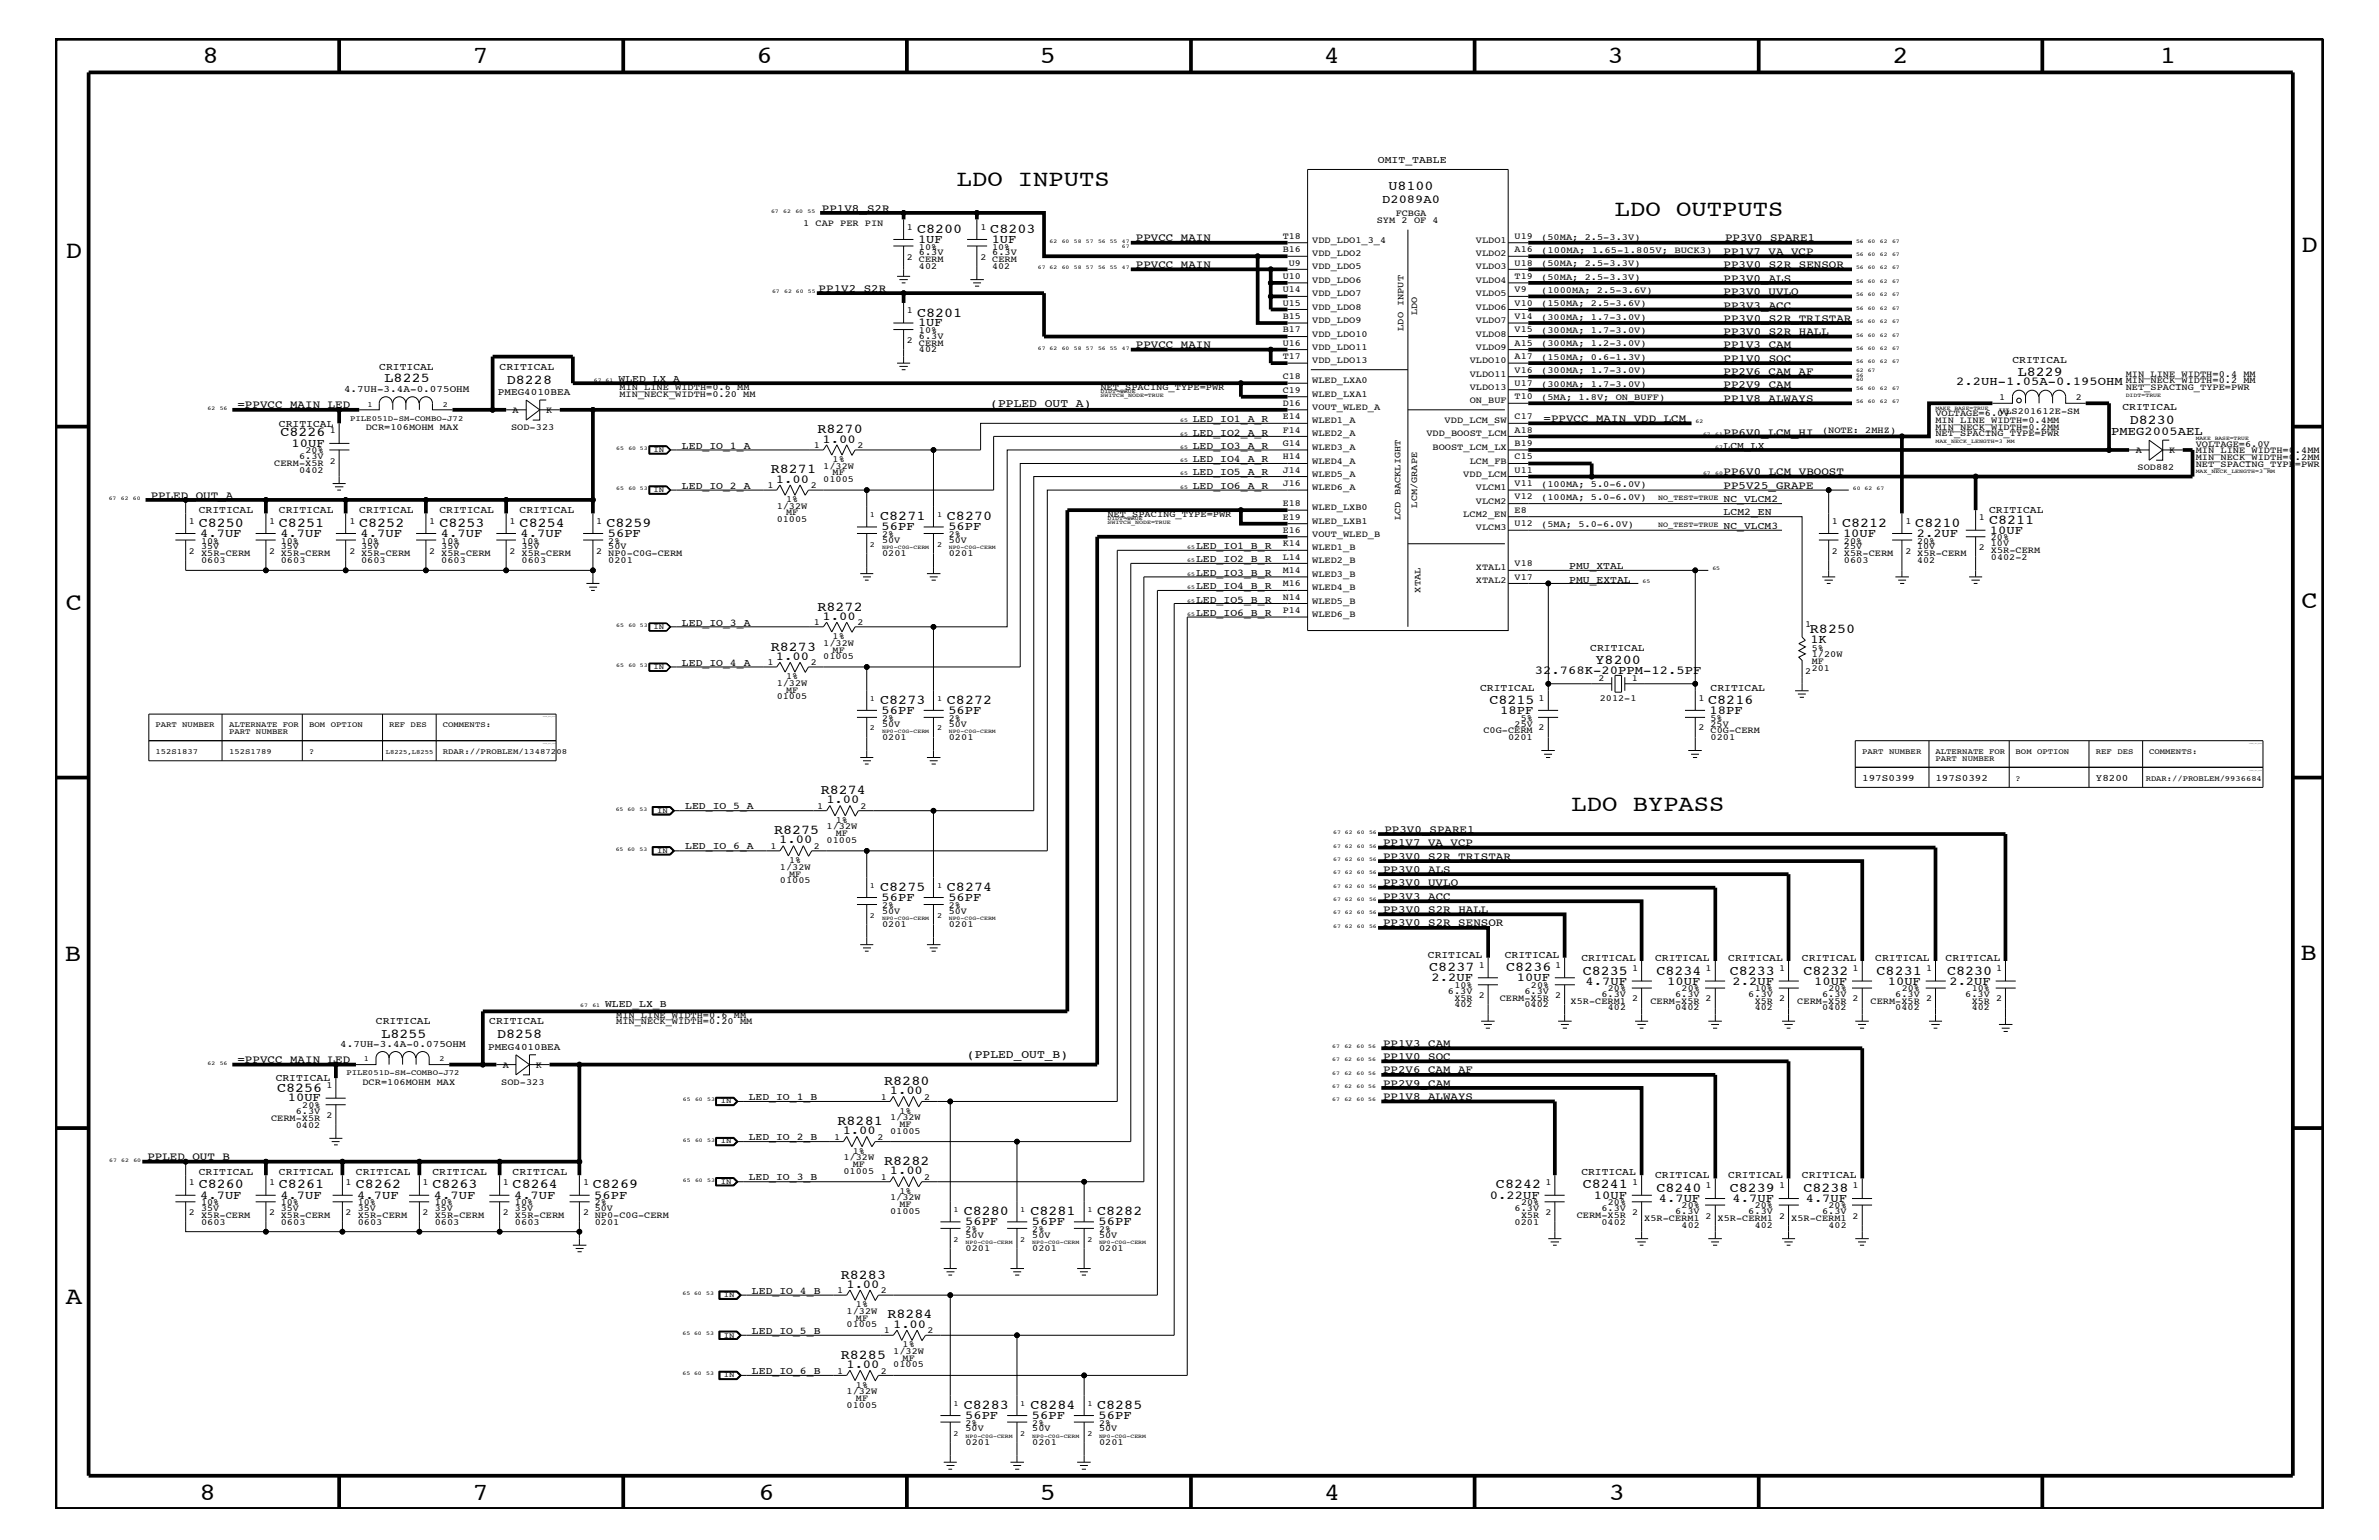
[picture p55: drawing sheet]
<svg xmlns="http://www.w3.org/2000/svg" width="432mm" height="279mm" viewBox="0 0 432 279" stroke-linecap="round" stroke-linejoin="round" font-family="sans-serif">
<defs><g id="words">
<g font-size="4.5">
<text x="36.7" y="11.5">8</text>
<text x="85.8" y="11.5">7</text>
<text x="137.3" y="11.5">6</text>
<text x="188.7" y="11.5">5</text>
<text x="240.3" y="11.5">4</text>
<text x="291.8" y="11.5">3</text>
<text x="343.5" y="11.5">2</text>
<text x="392" y="11.5">1</text>
<text x="11.9" y="46.8">D</text>
<text x="417.8" y="45.7">D</text>
<text x="11.9" y="110.6">C</text>
<text x="417.7" y="110.4">C</text>
<text x="11.8" y="174.3">B</text>
<text x="417.6" y="174.2">B</text>
<text x="11.9" y="236.7">A</text>
<text x="36.2" y="272.1">8</text>
<text x="85.8" y="272.1">7</text>
<text x="137.7" y="272.1">6</text>
<text x="188.7" y="272.1">5</text>
<text x="240.4" y="272.1">4</text>
<text x="292" y="272.1">3</text>
</g>
<g font-size="4.1">
<text x="173.7" y="33.7">LDO INPUTS</text>
<text x="293.1" y="39.2">LDO OUTPUTS</text>
<text x="285.2" y="147.1">LDO BYPASS</text>
</g>
<g font-size="2.5">
<text x="252" y="34.4">U8100</text>
<text x="166.5" y="42.3">C8200</text>
<text x="179.7" y="42.3">C8203</text>
<text x="166.5" y="57.4">C8201</text>
<text x="69.8" y="69.4">L8225</text>
<text x="92" y="69.6">D8228</text>
<text x="366.2" y="68.2">L8229</text>
<text x="386.5" y="76.9">D8230</text>
<text x="50.9" y="79.2">C8226</text>
<text x="148.4" y="78.6">R8270</text>
<text x="139.9" y="85.9">R8271</text>
<text x="36.1" y="95.6">C8250</text>
<text x="50.6" y="95.6">C8251</text>
<text x="65.2" y="95.6">C8252</text>
<text x="79.8" y="95.6">C8253</text>
<text x="94.3" y="95.6">C8254</text>
<text x="110.1" y="95.6">C8259</text>
<text x="159.8" y="94.3">C8271</text>
<text x="171.9" y="94.3">C8270</text>
<text x="334.3" y="95.6">C8212</text>
<text x="347.6" y="95.6">C8210</text>
<text x="361" y="95">C8211</text>
<text x="148.4" y="110.8">R8272</text>
<text x="139.9" y="118.1">R8273</text>
<text x="328.5" y="114.8">R8250</text>
<text x="289.6" y="120.4">Y8200</text>
<text x="159.8" y="127.7">C8273</text>
<text x="171.9" y="127.7">C8272</text>
<text x="270.3" y="127.7">C8215</text>
<text x="310" y="127.7">C8216</text>
<text x="149" y="144">R8274</text>
<text x="140.5" y="151.3">R8275</text>
<text x="159.8" y="161.7">C8275</text>
<text x="171.9" y="161.7">C8274</text>
<text x="259.4" y="176.2">C8237</text>
<text x="273.4" y="176.2">C8236</text>
<text x="287.3" y="176.8">C8235</text>
<text x="300.6" y="176.8">C8234</text>
<text x="313.9" y="176.8">C8233</text>
<text x="327.3" y="176.8">C8232</text>
<text x="340.6" y="176.8">C8231</text>
<text x="353.4" y="176.8">C8230</text>
<text x="69.2" y="188.2">L8255</text>
<text x="90.2" y="188.4">D8258</text>
<text x="160.5" y="196.8">R8280</text>
<text x="50.3" y="198.1">C8256</text>
<text x="152" y="204.1">R8281</text>
<text x="36.1" y="215.6">C8260</text>
<text x="50.6" y="215.6">C8261</text>
<text x="64.6" y="215.6">C8262</text>
<text x="78.5" y="215.6">C8263</text>
<text x="93" y="215.6">C8264</text>
<text x="107.6" y="215.6">C8269</text>
<text x="160.5" y="211.4">R8282</text>
<text x="271.5" y="215.6">C8242</text>
<text x="287.3" y="215.6">C8241</text>
<text x="174.9" y="220.4">C8280</text>
<text x="187" y="220.4">C8281</text>
<text x="199.1" y="220.4">C8282</text>
<text x="300.6" y="216.2">C8240</text>
<text x="313.9" y="216.2">C8239</text>
<text x="327.3" y="216.2">C8238</text>
<text x="152.6" y="232">R8283</text>
<text x="161.1" y="239.2">R8284</text>
<text x="152.6" y="246.5">R8285</text>
<text x="174.9" y="255.6">C8283</text>
<text x="187" y="255.6">C8284</text>
<text x="199.1" y="255.6">C8285</text>
</g>
<g font-size="2.2">
<text x="250.9" y="36.8">D2089A0</text>
<text x="166.6" y="44.1">1UF</text>
<text x="180" y="44.1">1UF</text>
<text x="166.6" y="59.2">1UF</text>
<text x="355" y="69.9">2.2UH-1.05A-0.195OHM</text>
<text x="52.9" y="81.1">10UF</text>
<text x="149.3" y="80.3">1.00</text>
<text x="383.2" y="78.9">PMEG2005AEL</text>
<text x="140.8" y="87.6">1.00</text>
<text x="36.3" y="97.4">4.7UF</text>
<text x="50.9" y="97.4">4.7UF</text>
<text x="65.4" y="97.4">4.7UF</text>
<text x="80" y="97.4">4.7UF</text>
<text x="94.5" y="97.4">4.7UF</text>
<text x="110.3" y="97.4">56PF</text>
<text x="160" y="96.2">56PF</text>
<text x="172.1" y="96.2">56PF</text>
<text x="334.5" y="97.4">10UF</text>
<text x="347.9" y="97.4">2.2UF</text>
<text x="361.2" y="96.8">10UF</text>
<text x="149.3" y="112.5">1.00</text>
<text x="140.8" y="119.7">1.00</text>
<text x="328.6" y="116.7">1K</text>
<text x="278.6" y="122.3">32.768K-20PPM-12.5PF</text>
<text x="160" y="129.6">56PF</text>
<text x="172.1" y="129.6">56PF</text>
<text x="272.3" y="129.6">18PF</text>
<text x="310.3" y="129.6">18PF</text>
<text x="150" y="145.7">1.00</text>
<text x="141.4" y="153">1.00</text>
<text x="160" y="163.5">56PF</text>
<text x="172.1" y="163.5">56PF</text>
<text x="259.8" y="178">2.2UF</text>
<text x="275.3" y="178">10UF</text>
<text x="287.8" y="178.7">4.7UF</text>
<text x="302.6" y="178.7">10UF</text>
<text x="314.5" y="178.7">2.2UF</text>
<text x="329.3" y="178.7">10UF</text>
<text x="342.6" y="178.7">10UF</text>
<text x="353.8" y="178.7">2.2UF</text>
<text x="52.2" y="199.8">10UF</text>
<text x="161.5" y="198.5">1.00</text>
<text x="153" y="205.8">1.00</text>
<text x="161.5" y="213">1.00</text>
<text x="36.3" y="217.5">4.7UF</text>
<text x="50.9" y="217.5">4.7UF</text>
<text x="64.9" y="217.5">4.7UF</text>
<text x="78.7" y="217.5">4.7UF</text>
<text x="93.3" y="217.5">4.7UF</text>
<text x="107.9" y="217.5">56PF</text>
<text x="270.4" y="217.5">0.22UF</text>
<text x="289.3" y="217.5">10UF</text>
<text x="301.1" y="218">4.7UF</text>
<text x="314.5" y="218">4.7UF</text>
<text x="327.7" y="218">4.7UF</text>
<text x="175.2" y="222.3">56PF</text>
<text x="187.3" y="222.3">56PF</text>
<text x="199.4" y="222.3">56PF</text>
<text x="153.6" y="233.7">1.00</text>
<text x="162.1" y="240.9">1.00</text>
<text x="153.6" y="248.2">1.00</text>
<text x="175.2" y="257.4">56PF</text>
<text x="187.3" y="257.4">56PF</text>
<text x="199.4" y="257.4">56PF</text>
</g>
<g font-size="2.1">
<text x="179.7" y="73.8">(PPLED_OUT_A)</text>
<text x="175.5" y="192">(PPLED_OUT_B)</text>
</g>
<g font-size="2">
<text x="149.2" y="38.4">PP1V8_S2R</text>
<text x="206.2" y="43.8">PPVCC_MAIN</text>
<text x="312.8" y="46.3">PP1V7_VA_VCP</text>
<text x="313.1" y="43.8">PP3V0_SPARE1</text>
<text x="148.6" y="52.9">PP1V2_S2R</text>
<text x="206.2" y="48.7">PPVCC_MAIN</text>
<text x="312.8" y="53.5">PP3V0_UVLO</text>
<text x="312.8" y="51.1">PP3V0_ALS</text>
<text x="312.8" y="48.7">PP3V0_S2R_SENSOR</text>
<text x="312.8" y="56">PP3V3_ACC</text>
<text x="312.8" y="58.4">PP3V0_S2R_TRISTAR</text>
<text x="206.2" y="63.2">PPVCC_MAIN</text>
<text x="312.8" y="63.2">PP1V3_CAM</text>
<text x="312.8" y="65.6">PP1V0_SOC</text>
<text x="312.8" y="60.8">PP3V0_S2R_HALL</text>
<text x="312.8" y="70.5">PP2V9_CAM</text>
<text x="312.8" y="68.1">PP2V6_CAM_AF</text>
<text x="43.1" y="74.1">=PPVCC_MAIN_LED</text>
<text x="280.2" y="76.6">=PPVCC_MAIN_VDD_LCM</text>
<text x="312.8" y="72.9">PP1V8_ALWAYS</text>
<text x="312.8" y="79">PP6V0_LCM_HI</text>
<text x="312.8" y="86.2">PP6V0_LCM_VBOOST</text>
<text x="312.8" y="88.7">PP5V25_GRAPE</text>
<text x="27.3" y="90.5">PPLED_OUT_A</text>
<text x="251" y="153.5">PP1V7_VA_VCP</text>
<text x="251" y="156">PP3V0_S2R_TRISTAR</text>
<text x="251.3" y="151.1">PP3V0_SPARE1</text>
<text x="251" y="158.4">PP3V0_ALS</text>
<text x="251" y="160.8">PP3V0_UVLO</text>
<text x="251" y="163.3">PP3V3_ACC</text>
<text x="251" y="165.6">PP3V0_S2R_HALL</text>
<text x="251" y="168.1">PP3V0_S2R_SENSOR</text>
<text x="251" y="189.9">PP1V3_CAM</text>
<text x="43.1" y="192.9">=PPVCC_MAIN_LED</text>
<text x="251" y="197.2">PP2V9_CAM</text>
<text x="251" y="192.3">PP1V0_SOC</text>
<text x="251" y="194.8">PP2V6_CAM_AF</text>
<text x="251" y="199.6">PP1V8_ALWAYS</text>
<text x="26.8" y="210.5">PPLED_OUT_B</text>
</g>
<g font-size="1.9">
<text x="250.1" y="29.5">OMIT_TABLE</text>
<text x="365.3" y="65.9">CRITICAL</text>
<text x="68.8" y="67.1">CRITICAL</text>
<text x="90.7" y="67.1">CRITICAL</text>
<text x="112.3" y="69.3">WLED_LX_A</text>
<text x="50.6" y="77.4">CRITICAL</text>
<text x="216.5" y="76.6">LED_IO1_A_R</text>
<text x="385.2" y="74.4">CRITICAL</text>
<text x="123.8" y="81.4">LED_IO_1_A</text>
<text x="216.5" y="81.4">LED_IO3_A_R</text>
<text x="216.5" y="83.8">LED_IO4_A_R</text>
<text x="216.5" y="79">LED_IO2_A_R</text>
<text x="312.8" y="81.4">LCM_LX</text>
<text x="123.8" y="88.7">LED_IO_2_A</text>
<text x="216.5" y="88.7">LED_IO6_A_R</text>
<text x="216.5" y="86.2">LED_IO5_A_R</text>
<text x="36.1" y="93.2">CRITICAL</text>
<text x="50.6" y="93.2">CRITICAL</text>
<text x="65.2" y="93.2">CRITICAL</text>
<text x="79.8" y="93.2">CRITICAL</text>
<text x="94.3" y="93.2">CRITICAL</text>
<text x="312.8" y="93.5">LCM2_EN</text>
<text x="312.8" y="91.1">NC_VLCM2</text>
<text x="312.8" y="96">NC_VLCM3</text>
<text x="361" y="93.2">CRITICAL</text>
<text x="217.1" y="99.6">LED_IO1_B_R</text>
<text x="217.1" y="106.9">LED_IO4_B_R</text>
<text x="217.1" y="104.4">LED_IO3_B_R</text>
<text x="217.1" y="102.1">LED_IO2_B_R</text>
<text x="284.8" y="105.7">PMU_EXTAL</text>
<text x="284.8" y="103.2">PMU_XTAL</text>
<text x="123.8" y="113.6">LED_IO_3_A</text>
<text x="217.1" y="111.7">LED_IO6_B_R</text>
<text x="217.1" y="109.3">LED_IO5_B_R</text>
<text x="288.6" y="118.1">CRITICAL</text>
<text x="123.8" y="120.8">LED_IO_4_A</text>
<text x="268.6" y="125.3">CRITICAL</text>
<text x="310.5" y="125.3">CRITICAL</text>
<text x="124.4" y="146.8">LED_IO_5_A</text>
<text x="124.4" y="154.1">LED_IO_6_A</text>
<text x="259.2" y="173.8">CRITICAL</text>
<text x="273.1" y="173.8">CRITICAL</text>
<text x="287" y="174.4">CRITICAL</text>
<text x="300.4" y="174.4">CRITICAL</text>
<text x="313.7" y="174.4">CRITICAL</text>
<text x="327.1" y="174.4">CRITICAL</text>
<text x="340.4" y="174.4">CRITICAL</text>
<text x="353.1" y="174.4">CRITICAL</text>
<text x="68.2" y="185.9">CRITICAL</text>
<text x="88.8" y="185.9">CRITICAL</text>
<text x="109.8" y="182.7">WLED_LX_B</text>
<text x="50" y="196.2">CRITICAL</text>
<text x="135.9" y="199.6">LED_IO_1_B</text>
<text x="135.9" y="206.9">LED_IO_2_B</text>
<text x="36.1" y="213.2">CRITICAL</text>
<text x="50.6" y="213.2">CRITICAL</text>
<text x="64.6" y="213.2">CRITICAL</text>
<text x="78.5" y="213.2">CRITICAL</text>
<text x="93" y="213.2">CRITICAL</text>
<text x="135.9" y="214.2">LED_IO_3_B</text>
<text x="287" y="213.2">CRITICAL</text>
<text x="300.4" y="213.8">CRITICAL</text>
<text x="313.7" y="213.8">CRITICAL</text>
<text x="327.1" y="213.8">CRITICAL</text>
<text x="136.5" y="234.7">LED_IO_4_B</text>
<text x="136.5" y="242">LED_IO_5_B</text>
<text x="136.5" y="249.3">LED_IO_6_B</text>
</g>
<g font-size="1.8">
<text x="62.4" y="71.1">4.7UH-3.4A-0.075OHM</text>
<text x="90.4" y="71.7">PMEG4010BEA</text>
<text x="338" y="141.7">197S0399</text>
<text x="351.3" y="141.7">197S0392</text>
<text x="380.4" y="141.7">Y8200</text>
<text x="61.8" y="189.9">4.7UH-3.4A-0.075OHM</text>
<text x="88.6" y="190.4">PMEG4010BEA</text>
</g>
<g font-size="1.7">
<text x="145.8" y="41">1 CAP PER PIN</text>
<text x="164.6" y="41.7">1</text>
<text x="178" y="41.7">1</text>
<text x="249.9" y="40.4">SYM 2 OF 4</text>
<text x="253.3" y="39.2">FCBGA</text>
<text x="164.6" y="47.1">2</text>
<text x="166.8" y="46.3">6.3V</text>
<text x="166.8" y="45.3">10%</text>
<text x="166.8" y="47.6">CERM</text>
<text x="178" y="47.1">2</text>
<text x="180.1" y="46.3">6.3V</text>
<text x="180.1" y="47.6">CERM</text>
<text x="180.1" y="45.3">10%</text>
<text x="232.8" y="43.4">T18</text>
<text x="232.8" y="45.7">B16</text>
<text x="238.2" y="44.1">VDD_LDO1_3_4</text>
<text x="238.2" y="46.5">VDD_LDO2</text>
<text x="267.9" y="46.5">VLDO2</text>
<text x="267.9" y="44.1">VLDO1</text>
<text x="274.9" y="43.4">U19</text>
<text x="274.9" y="45.7">A16</text>
<text x="279.7" y="43.5">(50MA; 2.5-3.3V)</text>
<text x="279.7" y="45.9">(100MA; 1.65-1.805V; BUCK3)</text>
<text x="166.8" y="48.8">402</text>
<text x="180.1" y="48.8">402</text>
<text x="232.8" y="50.7">U10</text>
<text x="232.8" y="53">U14</text>
<text x="233.9" y="48.2">U9</text>
<text x="238.2" y="48.9">VDD_LDO5</text>
<text x="238.2" y="53.8">VDD_LDO7</text>
<text x="238.2" y="51.3">VDD_LDO6</text>
<text x="267.9" y="53.8">VLDO5</text>
<text x="267.9" y="51.3">VLDO4</text>
<text x="267.9" y="48.9">VLDO3</text>
<text x="274.9" y="48.2">U18</text>
<text x="274.9" y="50.7">T19</text>
<text x="274.9" y="53">V9</text>
<text x="279.7" y="48.3">(50MA; 2.5-3.3V)</text>
<text x="279.7" y="50.7">(50MA; 2.5-3.3V)</text>
<text x="279.7" y="53.2">(1000MA; 2.5-3.6V)</text>
<text x="164.6" y="56.8">1</text>
<text x="232.8" y="55.5">U15</text>
<text x="232.8" y="57.9">B15</text>
<text x="238.2" y="58.6">VDD_LDO9</text>
<text x="238.2" y="56.2">VDD_LDO8</text>
<text x="257.2" y="57.2" transform="rotate(-90 257.2 57.2)">LDO</text>
<text x="267.9" y="58.6">VLDO7</text>
<text x="267.9" y="56.2">VLDO6</text>
<text x="274.9" y="55.5">V10</text>
<text x="274.9" y="57.9">V14</text>
<text x="279.7" y="55.6">(150MA; 2.5-3.6V)</text>
<text x="279.7" y="58">(300MA; 1.7-3.0V)</text>
<text x="164.6" y="62.3">2</text>
<text x="166.8" y="62.8">CERM</text>
<text x="166.8" y="61.5">6.3V</text>
<text x="166.8" y="60.4">10%</text>
<text x="166.8" y="64">402</text>
<text x="232.8" y="60.3">B17</text>
<text x="232.8" y="62.8">U16</text>
<text x="232.8" y="65.1">T17</text>
<text x="238.2" y="61.1">VDD_LDO10</text>
<text x="238.2" y="65.9">VDD_LDO13</text>
<text x="238.2" y="63.4">VDD_LDO11</text>
<text x="254.8" y="60" transform="rotate(-90 254.8 60)">LDO INPUT</text>
<text x="266.8" y="65.9">VLDO10</text>
<text x="267.9" y="61.1">VLDO8</text>
<text x="267.9" y="63.4">VLDO9</text>
<text x="274.9" y="65.1">A17</text>
<text x="274.9" y="60.3">V15</text>
<text x="274.9" y="62.8">A15</text>
<text x="279.7" y="62.9">(300MA; 1.2-3.0V)</text>
<text x="279.7" y="60.4">(300MA; 1.7-3.0V)</text>
<text x="279.7" y="65.3">(150MA; 0.6-1.3V)</text>
<text x="112.4" y="72">MIN_NECK_WIDTH=0.20 MM</text>
<text x="112.4" y="70.7">MIN_LINE_WIDTH=0.6 MM</text>
<text x="199.7" y="70.7">NET_SPACING_TYPE=PWR</text>
<text x="232.8" y="68.8">C18</text>
<text x="232.8" y="71.2">C19</text>
<text x="238.2" y="69.5">WLED_LXA0</text>
<text x="238.2" y="72">WLED_LXA1</text>
<text x="266.8" y="70.7">VLDO13</text>
<text x="266.8" y="68.4">VLDO11</text>
<text x="274.9" y="67.6">V16</text>
<text x="274.9" y="70">U17</text>
<text x="279.7" y="70.1">(300MA; 1.7-3.0V)</text>
<text x="279.7" y="67.7">(300MA; 1.7-3.0V)</text>
<text x="385.8" y="70.7">NET_SPACING_TYPE=PWR</text>
<text x="385.8" y="68.4">MIN_LINE_WIDTH=0.4 MM</text>
<text x="385.8" y="69.5">MIN_NECK_WIDTH=0.2 MM</text>
<text x="93" y="75">A</text>
<text x="99.1" y="75">K</text>
<text x="232.8" y="73.7">D16</text>
<text x="232.8" y="76.1">E14</text>
<text x="238.2" y="74.4">VOUT_WLED_A</text>
<text x="238.2" y="76.8">WLED1_A</text>
<text x="262.2" y="76.8">VDD_LCM_SW</text>
<text x="266.8" y="73.2">ON_BUF</text>
<text x="274.9" y="72.4">T10</text>
<text x="274.9" y="76.1">C17</text>
<text x="279.7" y="72.6">(5MA; 1.8V; ON_BUFF)</text>
<text x="351.3" y="75.6">VOLTAGE=6.0V</text>
<text x="351.3" y="76.8">MIN_LINE_WIDTH=0.4MM</text>
<text x="362.9" y="75.1">VLS201612E-SM</text>
<text x="362.9" y="72.6">1</text>
<text x="376.8" y="72.6">2</text>
<text x="54.3" y="83.3">6.3V</text>
<text x="55.5" y="82.2">20%</text>
<text x="59.9" y="78.6">1</text>
<text x="66.4" y="78">DCR=106MOHM MAX</text>
<text x="92.8" y="78">SOD-323</text>
<text x="147.7" y="81.3">1</text>
<text x="151.1" y="83.8">1%</text>
<text x="155.6" y="81.3">2</text>
<text x="232.8" y="78.5">F14</text>
<text x="232.8" y="80.9">G14</text>
<text x="232.8" y="83.3">H14</text>
<text x="238.2" y="81.6">WLED3_A</text>
<text x="238.2" y="79.2">WLED2_A</text>
<text x="258.9" y="79.2">VDD_BOOST_LCM</text>
<text x="260" y="81.6">BOOST_LCM_LX</text>
<text x="274.9" y="80.9">B19</text>
<text x="274.9" y="83.3">C15</text>
<text x="274.9" y="78.5">A18</text>
<text x="330.7" y="78.6">(NOTE: 2MHZ)</text>
<text x="351.3" y="79.2">NET_SPACING_TYPE=PWR</text>
<text x="351.3" y="78">MIN_NECK_WIDTH=0.2MM</text>
<text x="387.7" y="82.2">A</text>
<text x="393.7" y="82.2">K</text>
<text x="398.5" y="81.1">VOLTAGE=6.0V</text>
<text x="398.5" y="83.5">MIN_NECK_WIDTH=0.2MM</text>
<text x="398.5" y="82.2">MIN_LINE_WIDTH=0.4MM</text>
<text x="49.8" y="84.5">CERM-X5R</text>
<text x="54.3" y="85.8">0402</text>
<text x="59.9" y="84.1">2</text>
<text x="139.3" y="88.6">1</text>
<text x="147.2" y="88.6">2</text>
<text x="149.4" y="85">1/32W</text>
<text x="149.4" y="87.5">01005</text>
<text x="151.1" y="86.2">MF</text>
<text x="232.8" y="85.8">J14</text>
<text x="232.8" y="88.2">J16</text>
<text x="238.2" y="88.9">WLED6_A</text>
<text x="238.2" y="86.5">WLED5_A</text>
<text x="238.2" y="84.1">WLED4_A</text>
<text x="265.6" y="86.5">VDD_LCM</text>
<text x="266.8" y="84.1">LCM_FB</text>
<text x="267.9" y="88.9">VLCM1</text>
<text x="274.9" y="85.8">U11</text>
<text x="274.9" y="88.2">V11</text>
<text x="279.7" y="88.3">(100MA; 5.0-6.0V)</text>
<text x="388" y="85.3">SOD882</text>
<text x="398.5" y="84.7">NET_SPACING_TYPE=PWR</text>
<text x="34.3" y="95">1</text>
<text x="48.9" y="95">1</text>
<text x="63.4" y="95">1</text>
<text x="77.9" y="95">1</text>
<text x="92.5" y="95">1</text>
<text x="108.2" y="95">1</text>
<text x="141" y="92.3">1/32W</text>
<text x="141" y="94.8">01005</text>
<text x="142.7" y="91.1">1%</text>
<text x="142.7" y="93.5">MF</text>
<text x="201" y="93.8">NET_SPACING_TYPE=PWR</text>
<text x="232.8" y="91.8">E18</text>
<text x="232.8" y="94.3">E19</text>
<text x="238.2" y="95">WLED_LXB1</text>
<text x="238.2" y="92.6">WLED_LXB0</text>
<text x="254.2" y="94.3" transform="rotate(-90 254.2 94.3)">LCD BACKLIGHT</text>
<text x="257.2" y="92.1" transform="rotate(-90 257.2 92.1)">LCM/GRAPE</text>
<text x="265.6" y="93.8">LCM2_EN</text>
<text x="267.9" y="91.4">VLCM2</text>
<text x="274.9" y="93.1">E8</text>
<text x="274.9" y="90.6">V12</text>
<text x="274.9" y="95.4">U12</text>
<text x="279.7" y="95.6">(5MA; 5.0-6.0V)</text>
<text x="279.7" y="90.7">(100MA; 5.0-6.0V)</text>
<text x="332.5" y="95">1</text>
<text x="345.9" y="95">1</text>
<text x="359.2" y="94.3">1</text>
<text x="34.3" y="100.4">2</text>
<text x="36.5" y="99.7">35V</text>
<text x="36.5" y="98.7">10%</text>
<text x="36.5" y="101">X5R-CERM</text>
<text x="48.9" y="100.4">2</text>
<text x="51" y="101">X5R-CERM</text>
<text x="51" y="99.7">35V</text>
<text x="51" y="98.7">10%</text>
<text x="63.4" y="100.4">2</text>
<text x="65.5" y="101">X5R-CERM</text>
<text x="65.5" y="99.7">35V</text>
<text x="65.5" y="98.7">10%</text>
<text x="77.9" y="100.4">2</text>
<text x="80.1" y="101">X5R-CERM</text>
<text x="80.1" y="99.7">35V</text>
<text x="80.1" y="98.7">10%</text>
<text x="92.5" y="100.4">2</text>
<text x="94.7" y="99.7">35V</text>
<text x="94.7" y="98.7">10%</text>
<text x="94.7" y="101">X5R-CERM</text>
<text x="108.2" y="100.4">2</text>
<text x="110.4" y="101">NP0-C0G-CERM</text>
<text x="110.4" y="98.7">2%</text>
<text x="110.4" y="99.7">50V</text>
<text x="160.1" y="98.5">50V</text>
<text x="160.1" y="97.4">2%</text>
<text x="160.1" y="101">0201</text>
<text x="172.2" y="98.5">50V</text>
<text x="172.2" y="97.4">2%</text>
<text x="172.2" y="101">0201</text>
<text x="232.8" y="96.7">E16</text>
<text x="232.8" y="99.1">K14</text>
<text x="232.8" y="101.5">L14</text>
<text x="238.2" y="97.4">VOUT_WLED_B</text>
<text x="238.2" y="99.9">WLED1_B</text>
<text x="267.9" y="96.2">VLCM3</text>
<text x="332.5" y="100.4">2</text>
<text x="334.7" y="98.7">20%</text>
<text x="334.7" y="99.7">25V</text>
<text x="334.7" y="101">X5R-CERM</text>
<text x="345.9" y="100.4">2</text>
<text x="348" y="101">X5R-CERM</text>
<text x="348" y="99.7">10V</text>
<text x="348" y="98.7">20%</text>
<text x="359.2" y="99.9">2</text>
<text x="361.4" y="99.1">10V</text>
<text x="361.4" y="98">20%</text>
<text x="361.4" y="100.4">X5R-CERM</text>
<text x="361.4" y="101.5">0402-2</text>
<text x="36.5" y="102.1">0603</text>
<text x="51" y="102.1">0603</text>
<text x="65.5" y="102.1">0603</text>
<text x="80.1" y="102.1">0603</text>
<text x="94.7" y="102.1">0603</text>
<text x="110.4" y="102.1">0201</text>
<text x="232.8" y="104">M14</text>
<text x="232.8" y="106.4">M16</text>
<text x="238.2" y="102.2">WLED2_B</text>
<text x="238.2" y="107.1">WLED4_B</text>
<text x="238.2" y="104.7">WLED3_B</text>
<text x="257.8" y="107.5" transform="rotate(-90 257.8 107.5)">XTAL</text>
<text x="267.9" y="105.9">XTAL2</text>
<text x="267.9" y="103.5">XTAL1</text>
<text x="274.9" y="102.7">V18</text>
<text x="274.9" y="105.2">V17</text>
<text x="334.7" y="102.1">0603</text>
<text x="348" y="102.1">402</text>
<text x="147.7" y="113.4">1</text>
<text x="155.6" y="113.4">2</text>
<text x="232.8" y="108.8">N14</text>
<text x="232.8" y="111.2">P14</text>
<text x="238.2" y="112">WLED6_B</text>
<text x="238.2" y="109.5">WLED5_B</text>
<text x="327.7" y="113.7">1</text>
<text x="149.4" y="119.6">01005</text>
<text x="149.4" y="117.2">1/32W</text>
<text x="151.1" y="118.4">MF</text>
<text x="151.1" y="115.9">1%</text>
<text x="328.8" y="119.2">1/20W</text>
<text x="328.8" y="118.1">5%</text>
<text x="139.3" y="120.7">1</text>
<text x="141" y="124.4">1/32W</text>
<text x="142.7" y="125.7">MF</text>
<text x="142.7" y="123.2">1%</text>
<text x="147.2" y="120.7">2</text>
<text x="290.2" y="123.5">2</text>
<text x="296.2" y="123.5">1</text>
<text x="327.7" y="122.3">2</text>
<text x="328.8" y="121.7">201</text>
<text x="328.8" y="120.4">MF</text>
<text x="141" y="126.9">01005</text>
<text x="160.1" y="131.9">50V</text>
<text x="160.1" y="130.8">2%</text>
<text x="172.2" y="131.9">50V</text>
<text x="172.2" y="130.8">2%</text>
<text x="274.9" y="131.9">25V</text>
<text x="276" y="130.8">5%</text>
<text x="279.2" y="127.1">1</text>
<text x="290.4" y="127.1">2012-1</text>
<text x="308.3" y="127.1">1</text>
<text x="310.5" y="130.8">5%</text>
<text x="310.5" y="131.9">25V</text>
<text x="160.1" y="134.2">0201</text>
<text x="172.2" y="134.2">0201</text>
<text x="269.2" y="133">C0G-CERM</text>
<text x="273.7" y="134.2">0201</text>
<text x="279.2" y="132.5">2</text>
<text x="308.3" y="132.5">2</text>
<text x="310.5" y="133">C0G-CERM</text>
<text x="310.5" y="134.2">0201</text>
<text x="148.3" y="146.8">1</text>
<text x="151.7" y="149.3">1%</text>
<text x="156.2" y="146.8">2</text>
<text x="139.9" y="154">1</text>
<text x="147.7" y="154">2</text>
<text x="150" y="150.5">1/32W</text>
<text x="150" y="152.9">01005</text>
<text x="151.7" y="151.8">MF</text>
<text x="141.6" y="157.8">1/32W</text>
<text x="141.6" y="160.2">01005</text>
<text x="143.3" y="156.6">1%</text>
<text x="143.3" y="159">MF</text>
<text x="160.1" y="165.8">50V</text>
<text x="160.1" y="164.7">2%</text>
<text x="172.2" y="165.8">50V</text>
<text x="172.2" y="164.7">2%</text>
<text x="160.1" y="168.2">0201</text>
<text x="172.2" y="168.2">0201</text>
<text x="264" y="179.3">10%</text>
<text x="268.4" y="175.6">1</text>
<text x="277.9" y="179.3">20%</text>
<text x="282.3" y="175.6">1</text>
<text x="291.8" y="179.9">20%</text>
<text x="296.2" y="176.2">1</text>
<text x="305.2" y="179.9">20%</text>
<text x="309.5" y="176.2">1</text>
<text x="318.5" y="179.9">10%</text>
<text x="322.9" y="176.2">1</text>
<text x="331.9" y="179.9">20%</text>
<text x="336.2" y="176.2">1</text>
<text x="345.2" y="179.9">20%</text>
<text x="349.6" y="176.2">1</text>
<text x="357.9" y="179.9">10%</text>
<text x="362.3" y="176.2">1</text>
<text x="111.8" y="185.9">MIN_NECK_WIDTH=0.20 MM</text>
<text x="111.8" y="184.7">MIN_LINE_WIDTH=0.6 MM</text>
<text x="262.8" y="180.4">6.3V</text>
<text x="264" y="181.6">X5R</text>
<text x="264" y="182.7">402</text>
<text x="268.4" y="181">2</text>
<text x="272.2" y="181.6">CERM-X5R</text>
<text x="276.7" y="180.4">6.3V</text>
<text x="276.7" y="182.7">0402</text>
<text x="282.3" y="181">2</text>
<text x="285.1" y="182.1">X5R-CERM1</text>
<text x="290.7" y="181">6.3V</text>
<text x="291.8" y="183.3">402</text>
<text x="296.2" y="181.6">2</text>
<text x="299.6" y="182.1">CERM-X5R</text>
<text x="304" y="183.3">0402</text>
<text x="304" y="181">6.3V</text>
<text x="309.5" y="181.6">2</text>
<text x="317.3" y="181">6.3V</text>
<text x="318.5" y="182.1">X5R</text>
<text x="318.5" y="183.3">402</text>
<text x="322.9" y="181.6">2</text>
<text x="326.2" y="182.1">CERM-X5R</text>
<text x="330.7" y="181">6.3V</text>
<text x="330.7" y="183.3">0402</text>
<text x="336.2" y="181.6">2</text>
<text x="339.5" y="182.1">CERM-X5R</text>
<text x="344" y="181">6.3V</text>
<text x="344" y="183.3">0402</text>
<text x="349.6" y="181.6">2</text>
<text x="356.7" y="181">6.3V</text>
<text x="357.9" y="183.3">402</text>
<text x="357.9" y="182.1">X5R</text>
<text x="362.3" y="181.6">2</text>
<text x="59.3" y="197.4">1</text>
<text x="65.8" y="196.8">DCR=106MOHM MAX</text>
<text x="91" y="196.8">SOD-323</text>
<text x="91.3" y="193.7">A</text>
<text x="97.3" y="193.7">K</text>
<text x="49.2" y="203.4">CERM-X5R</text>
<text x="53.7" y="202.1">6.3V</text>
<text x="54.9" y="201">20%</text>
<text x="59.3" y="202.9">2</text>
<text x="159.9" y="199.5">1</text>
<text x="161.5" y="203.2">1/32W</text>
<text x="163.2" y="202">1%</text>
<text x="167.7" y="199.5">2</text>
<text x="53.7" y="204.6">0402</text>
<text x="151.4" y="206.8">1</text>
<text x="154.8" y="209.3">1%</text>
<text x="159.3" y="206.8">2</text>
<text x="161.5" y="205.7">01005</text>
<text x="163.2" y="204.4">MF</text>
<text x="34.3" y="215">1</text>
<text x="48.9" y="215">1</text>
<text x="62.7" y="215">1</text>
<text x="76.7" y="215">1</text>
<text x="91.3" y="215">1</text>
<text x="105.8" y="215">1</text>
<text x="153.1" y="210.5">1/32W</text>
<text x="153.1" y="213">01005</text>
<text x="154.8" y="211.7">MF</text>
<text x="159.9" y="214.1">1</text>
<text x="167.7" y="214.1">2</text>
<text x="280.5" y="215">1</text>
<text x="296.2" y="215">1</text>
<text x="309.5" y="215.6">1</text>
<text x="322.9" y="215.6">1</text>
<text x="336.2" y="215.6">1</text>
<text x="34.3" y="220.4">2</text>
<text x="36.5" y="219.7">35V</text>
<text x="36.5" y="218.6">10%</text>
<text x="36.5" y="220.9">X5R-CERM</text>
<text x="48.9" y="220.4">2</text>
<text x="51" y="220.9">X5R-CERM</text>
<text x="51" y="219.7">35V</text>
<text x="51" y="218.6">10%</text>
<text x="62.7" y="220.4">2</text>
<text x="64.9" y="219.7">35V</text>
<text x="64.9" y="218.6">10%</text>
<text x="64.9" y="220.9">X5R-CERM</text>
<text x="76.7" y="220.4">2</text>
<text x="78.9" y="219.7">35V</text>
<text x="78.9" y="218.6">10%</text>
<text x="78.9" y="220.9">X5R-CERM</text>
<text x="91.3" y="220.4">2</text>
<text x="93.5" y="219.7">35V</text>
<text x="93.5" y="218.6">10%</text>
<text x="93.5" y="220.9">X5R-CERM</text>
<text x="105.8" y="220.4">2</text>
<text x="107.9" y="219.7">50V</text>
<text x="107.9" y="218.6">2%</text>
<text x="108" y="220.9">NP0-C0G-CERM</text>
<text x="161.5" y="217.8">1/32W</text>
<text x="161.5" y="220.2">01005</text>
<text x="163.2" y="216.6">1%</text>
<text x="163.2" y="219">MF</text>
<text x="274.9" y="219.7">6.3V</text>
<text x="276.1" y="218.6">20%</text>
<text x="276.1" y="220.9">X5R</text>
<text x="280.5" y="220.4">2</text>
<text x="286.2" y="220.9">CERM-X5R</text>
<text x="290.7" y="219.7">6.3V</text>
<text x="291.8" y="218.6">20%</text>
<text x="296.2" y="220.4">2</text>
<text x="298.5" y="221.5">X5R-CERM1</text>
<text x="304" y="220.3">6.3V</text>
<text x="305.2" y="219.2">20%</text>
<text x="309.5" y="221.1">2</text>
<text x="311.7" y="221.5">X5R-CERM1</text>
<text x="317.3" y="220.3">6.3V</text>
<text x="318.5" y="219.2">20%</text>
<text x="322.9" y="221.1">2</text>
<text x="325.1" y="221.5">X5R-CERM1</text>
<text x="330.7" y="220.3">6.3V</text>
<text x="331.9" y="219.2">20%</text>
<text x="336.2" y="221.1">2</text>
<text x="36.5" y="222.2">0603</text>
<text x="51" y="222.2">0603</text>
<text x="64.9" y="222.2">0603</text>
<text x="78.9" y="222.2">0603</text>
<text x="93.5" y="222.2">0603</text>
<text x="108" y="222.2">0201</text>
<text x="175.3" y="227">0201</text>
<text x="175.3" y="224.6">50V</text>
<text x="175.3" y="223.5">2%</text>
<text x="187.4" y="224.6">50V</text>
<text x="187.4" y="223.5">2%</text>
<text x="187.4" y="227">0201</text>
<text x="199.5" y="224.6">50V</text>
<text x="199.5" y="223.5">2%</text>
<text x="199.5" y="227">0201</text>
<text x="274.9" y="222.2">0201</text>
<text x="290.7" y="222.2">0402</text>
<text x="305.2" y="222.8">402</text>
<text x="318.5" y="222.8">402</text>
<text x="331.9" y="222.8">402</text>
<text x="152" y="234.6">1</text>
<text x="153.7" y="238.4">1/32W</text>
<text x="155.4" y="237.2">1%</text>
<text x="155.4" y="239.6">MF</text>
<text x="159.9" y="234.6">2</text>
<text x="153.7" y="240.8">01005</text>
<text x="160.4" y="241.9">1</text>
<text x="162.1" y="245.6">1/32W</text>
<text x="163.8" y="244.5">1%</text>
<text x="168.3" y="241.9">2</text>
<text x="152" y="249.2">1</text>
<text x="155.4" y="251.7">1%</text>
<text x="159.9" y="249.2">2</text>
<text x="162.1" y="248.1">01005</text>
<text x="163.8" y="246.9">MF</text>
<text x="153.7" y="252.9">1/32W</text>
<text x="153.7" y="255.4">01005</text>
<text x="155.4" y="254.2">MF</text>
<text x="175.3" y="262.2">0201</text>
<text x="175.3" y="259.7">50V</text>
<text x="175.3" y="258.7">2%</text>
<text x="187.4" y="259.7">50V</text>
<text x="187.4" y="258.7">2%</text>
<text x="187.4" y="262.2">0201</text>
<text x="199.5" y="259.7">50V</text>
<text x="199.5" y="258.7">2%</text>
<text x="199.5" y="262.2">0201</text>
</g>
<g font-size="1.4">
<text x="63.5" y="76.3">PILE051D-SM-COMBO-J72</text>
<text x="66.7" y="73.8">1</text>
<text x="80.3" y="73.8">2</text>
<text x="118.6" y="82">IN</text>
<text x="118.6" y="89.3">IN</text>
<text x="157.9" y="93.8">1</text>
<text x="170.1" y="93.8">1</text>
<text x="301" y="90.7">NO_TEST=TRUE</text>
<text x="301" y="95.6">NO_TEST=TRUE</text>
<text x="157.9" y="99.3">2</text>
<text x="170.1" y="99.3">2</text>
<text x="118.6" y="114.2">IN</text>
<text x="118.6" y="121.4">IN</text>
<text x="28.2" y="131.9">PART NUMBER</text>
<text x="41.6" y="131.9">ALTERNATE FOR</text>
<text x="56.1" y="131.9">BOM OPTION</text>
<text x="70.6" y="131.9">REF DES</text>
<text x="80.3" y="131.9">COMMENTS:</text>
<text x="157.9" y="127.1">1</text>
<text x="170.1" y="127.1">1</text>
<text x="28.2" y="136.8">152S1837</text>
<text x="41.6" y="133.2">PART NUMBER</text>
<text x="41.6" y="136.8">152S1789</text>
<text x="56.1" y="136.8">?</text>
<text x="80.3" y="136.8">RDAR://PROBLEM/13487208</text>
<text x="157.9" y="132.5">2</text>
<text x="170.1" y="132.5">2</text>
<text x="338" y="136.8">PART NUMBER</text>
<text x="351.3" y="136.8">ALTERNATE FOR</text>
<text x="365.8" y="136.8">BOM OPTION</text>
<text x="380.4" y="136.8">REF DES</text>
<text x="390.1" y="136.8">COMMENTS:</text>
<text x="351.3" y="138">PART NUMBER</text>
<text x="365.8" y="141.7">?</text>
<text x="389.5" y="141.7">RDAR://PROBLEM/9936684</text>
<text x="119.3" y="147.5">IN</text>
<text x="119.3" y="154.7">IN</text>
<text x="157.9" y="161.1">1</text>
<text x="170.1" y="161.1">1</text>
<text x="157.9" y="166.5">2</text>
<text x="170.1" y="166.5">2</text>
<text x="62.9" y="195.1">PILE051D-SM-COMBO-J72</text>
<text x="66" y="192.6">1</text>
<text x="79.8" y="192.6">2</text>
<text x="130.8" y="200.2">IN</text>
<text x="130.8" y="207.5">IN</text>
<text x="130.8" y="214.7">IN</text>
<text x="173.1" y="219.8">1</text>
<text x="185.2" y="219.8">1</text>
<text x="197.4" y="219.8">1</text>
<text x="173.1" y="225.3">2</text>
<text x="185.2" y="225.3">2</text>
<text x="197.4" y="225.3">2</text>
<text x="131.4" y="235.4">IN</text>
<text x="131.4" y="242.7">IN</text>
<text x="131.4" y="249.9">IN</text>
<text x="173.1" y="255">1</text>
<text x="185.2" y="255">1</text>
<text x="197.4" y="255">1</text>
<text x="173.1" y="260.5">2</text>
<text x="185.2" y="260.5">2</text>
<text x="197.4" y="260.5">2</text>
</g>
<text font-size="1.2" x="70" y="136.8">L8225,L8255</text>
<g font-size="1">
<text x="140" y="38.6">67</text>
<text x="142.2" y="38.6">62</text>
<text x="144.4" y="38.6">60</text>
<text x="146.6" y="38.6">55</text>
<text x="190.5" y="44.1">62</text>
<text x="192.7" y="44.1">60</text>
<text x="194.9" y="44.1">58</text>
<text x="197.1" y="44.1">57</text>
<text x="199.3" y="44.1">56 55</text>
<text x="203.6" y="44.1">47</text>
<text x="203.6" y="45">67</text>
<text x="336.9" y="44.1">56 60</text>
<text x="336.9" y="46.5">56 60</text>
<text x="341.2" y="44.1">62</text>
<text x="341.2" y="46.5">62</text>
<text x="343.4" y="44.1">67</text>
<text x="343.4" y="46.5">67</text>
<text x="140.1" y="53.2">67</text>
<text x="142.3" y="53.2">62 60</text>
<text x="146.6" y="53.2">55</text>
<text x="188.4" y="48.9">67 62</text>
<text x="192.7" y="48.9">60</text>
<text x="194.9" y="48.9">58</text>
<text x="197.1" y="48.9">57</text>
<text x="199.3" y="48.9">56 55</text>
<text x="203.6" y="48.9">47</text>
<text x="336.9" y="53.8">56 60</text>
<text x="336.9" y="51.3">56 60</text>
<text x="336.9" y="48.9">56 60</text>
<text x="341.2" y="53.8">62</text>
<text x="341.2" y="51.3">62</text>
<text x="341.2" y="48.9">62</text>
<text x="343.4" y="53.8">67</text>
<text x="343.4" y="51.3">67</text>
<text x="343.4" y="48.9">67</text>
<text x="336.9" y="58.6">56 60</text>
<text x="336.9" y="56.2">56 60</text>
<text x="341.2" y="58.6">62</text>
<text x="341.2" y="56.2">62</text>
<text x="343.4" y="58.6">67</text>
<text x="343.4" y="56.2">67</text>
<text x="188.4" y="63.4">67 62</text>
<text x="192.7" y="63.4">60</text>
<text x="194.9" y="63.4">58</text>
<text x="197.1" y="63.4">57</text>
<text x="199.3" y="63.4">56 55</text>
<text x="203.6" y="63.4">47</text>
<text x="336.9" y="63.4">56 60</text>
<text x="336.9" y="65.9">56 60</text>
<text x="336.9" y="61.1">56 60</text>
<text x="341.2" y="63.4">62</text>
<text x="341.2" y="65.9">62</text>
<text x="341.2" y="61.1">62</text>
<text x="343.4" y="63.4">67</text>
<text x="343.4" y="65.9">67</text>
<text x="343.4" y="61.1">67</text>
<text x="107.8" y="69.3">67 61</text>
<text x="199.7" y="71.3">DIDT=TRUE</text>
<text x="199.7" y="72">SWITCH_NODE=TRUE</text>
<text x="336.9" y="70.7">56 60</text>
<text x="336.9" y="68.4">56</text>
<text x="336.9" y="69.2">60</text>
<text x="336.9" y="67.4">62 67</text>
<text x="341.2" y="70.7">62</text>
<text x="343.4" y="70.7">67</text>
<text x="385.8" y="72">DIDT=TRUE</text>
<text x="37.7" y="74.4">62</text>
<text x="39.9" y="74.4">56</text>
<text x="214.2" y="76.6">65</text>
<text x="307.8" y="76.8">62</text>
<text x="336.9" y="73.2">56 60</text>
<text x="341.2" y="73.2">62</text>
<text x="343.4" y="73.2">67</text>
<text x="351.3" y="74.4">MAKE_BASE=TRUE</text>
<text x="111.8" y="81.6">65</text>
<text x="114" y="81.6">60 53</text>
<text x="214.2" y="81.4">65</text>
<text x="214.2" y="83.8">65</text>
<text x="214.2" y="79">65</text>
<text x="309.1" y="79">67</text>
<text x="311.3" y="79">61</text>
<text x="311.3" y="81.4">67</text>
<text x="351.3" y="80.5">MAX_NECK_LENGTH=3</text>
<text x="364.2" y="80.5">MM</text>
<text x="398.5" y="79.9">MAKE_BASE=TRUE</text>
<text x="111.8" y="88.9">65</text>
<text x="114" y="88.9">60 53</text>
<text x="214.2" y="88.7">65</text>
<text x="214.2" y="86.2">65</text>
<text x="309.1" y="86.2">67</text>
<text x="311.3" y="86.2">60</text>
<text x="336.3" y="88.9">60 62</text>
<text x="340.6" y="88.9">67</text>
<text x="398.5" y="85.9">MAX_NECK_LENGTH=3</text>
<text x="411.5" y="85.9">MM</text>
<text x="19.7" y="90.7">67</text>
<text x="21.9" y="90.7">62</text>
<text x="24.1" y="90.7">60</text>
<text x="201" y="94.3">DIDT=TRUE</text>
<text x="201" y="95">SWITCH_NODE=TRUE</text>
<text x="160.1" y="99.7">NP0-C0G-CERM</text>
<text x="172.2" y="99.7">NP0-C0G-CERM</text>
<text x="215.5" y="99.6">65</text>
<text x="215.5" y="102.1">65</text>
<text x="215.5" y="106.9">65</text>
<text x="215.5" y="104.4">65</text>
<text x="298.1" y="105.9">65</text>
<text x="310.8" y="103.5">65</text>
<text x="111.8" y="113.7">65</text>
<text x="114" y="113.7">60 53</text>
<text x="215.5" y="109.3">65</text>
<text x="215.5" y="111.7">65</text>
<text x="111.8" y="121">65</text>
<text x="114" y="121">60 53</text>
<text x="160.1" y="133">NP0-C0G-CERM</text>
<text x="172.2" y="133">NP0-C0G-CERM</text>
<text x="111.8" y="147.1">65 60</text>
<text x="116.1" y="147.1">53</text>
<text x="111.8" y="154.4">65 60</text>
<text x="116.1" y="154.4">53</text>
<text x="242" y="151.3">67 62</text>
<text x="242" y="153.8">67 62</text>
<text x="246.3" y="151.3">60</text>
<text x="246.3" y="153.8">60</text>
<text x="248.5" y="151.3">56</text>
<text x="248.5" y="153.8">56</text>
<text x="242" y="161.1">67 62</text>
<text x="242" y="156.2">67 62</text>
<text x="242" y="158.6">67 62</text>
<text x="246.3" y="161.1">60</text>
<text x="246.3" y="156.2">60</text>
<text x="246.3" y="158.6">60</text>
<text x="248.5" y="161.1">56</text>
<text x="248.5" y="156.2">56</text>
<text x="248.5" y="158.6">56</text>
<text x="160.1" y="167">NP0-C0G-CERM</text>
<text x="172.2" y="167">NP0-C0G-CERM</text>
<text x="242" y="165.9">67 62</text>
<text x="242" y="163.5">67 62</text>
<text x="246.3" y="165.9">60</text>
<text x="246.3" y="163.5">60</text>
<text x="248.5" y="165.9">56</text>
<text x="248.5" y="163.5">56</text>
<text x="242" y="168.3">67 62</text>
<text x="246.3" y="168.3">60</text>
<text x="248.5" y="168.3">56</text>
<text x="105.3" y="182.7">67</text>
<text x="107.5" y="182.7">61</text>
<text x="241.8" y="190.2">67</text>
<text x="244" y="190.2">62</text>
<text x="246.2" y="190.2">60 56</text>
<text x="37.7" y="193.2">62</text>
<text x="39.9" y="193.2">56</text>
<text x="241.8" y="197.4">67</text>
<text x="241.8" y="192.6">67</text>
<text x="241.8" y="195">67</text>
<text x="244" y="197.4">62</text>
<text x="244" y="192.6">62</text>
<text x="244" y="195">62</text>
<text x="246.2" y="197.4">60 56</text>
<text x="246.2" y="192.6">60 56</text>
<text x="246.2" y="195">60 56</text>
<text x="124" y="199.8">65</text>
<text x="126.2" y="199.8">60</text>
<text x="128.4" y="199.8">53</text>
<text x="241.8" y="199.8">67</text>
<text x="244" y="199.8">62</text>
<text x="246.2" y="199.8">60 56</text>
<text x="124" y="207.1">65</text>
<text x="126.2" y="207.1">60</text>
<text x="128.4" y="207.1">53</text>
<text x="19.8" y="210.8">67</text>
<text x="22" y="210.8">62</text>
<text x="24.2" y="210.8">60</text>
<text x="124" y="214.4">65</text>
<text x="126.2" y="214.4">60</text>
<text x="128.4" y="214.4">53</text>
<text x="175.3" y="225.7">NP0-C0G-CERM</text>
<text x="187.4" y="225.7">NP0-C0G-CERM</text>
<text x="199.5" y="225.7">NP0-C0G-CERM</text>
<text x="123.9" y="235">65 60</text>
<text x="128.2" y="235">53</text>
<text x="123.9" y="242.3">65 60</text>
<text x="128.2" y="242.3">53</text>
<text x="123.9" y="249.5">65 60</text>
<text x="128.2" y="249.5">53</text>
<text x="175.3" y="261">NP0-C0G-CERM</text>
<text x="187.4" y="261">NP0-C0G-CERM</text>
<text x="199.5" y="261">NP0-C0G-CERM</text>
</g>
</g></defs>
<g fill="none" stroke="#000" stroke-width=".18">
<path d="M164 39.8v3.6M177.3 39.8v3.6M237.3 30.7h36.4v83.7h-36.4zM162.1 58.6h3.7M162.1 43.4h3.7M162.1 59.8h3.7M162.1 44.6h3.7M162.8 50.1h2.4M163.2 50.7h1.6M163.7 51.3h.6M164 44.6v5.5M164 55v3.6"/>
<path d="M164 59.8v6.1M175.5 43.4h3.7M175.5 44.6h3.7M176.1 50.7h2.5M176.6 51.3h1.5M177 51.9h.7M177.3 44.6v6.1M233.7 51.3h3.6M233.7 58.6h3.6M233.7 48.9h3.6M233.7 44h3.6M233.7 53.8h3.6"/>
<path d="M233.7 56.1h3.6M233.7 46.5h3.6M255.5 41.7v72M273.7 51.3h3.7M273.7 58.6h3.7M273.7 48.9h3.7M273.7 44h3.7M273.7 53.8h3.7M273.7 56.1h3.7M273.7 46.5h3.7M61.6 76.8v3.6M71.2 73.2a1.19 1.19 0 0 0-1.2-1.2 1.19 1.19 0 0 0-1.2 1.2v1.2h-3.6"/>
<path d="M73.7 73.2a1.19 1.19 0 0 1 1.1-1.2 1.19 1.19 0 0 1 1.2 1.2M73.7 73.2a1.19 1.19 0 0 0-1.2-1.2 1.19 1.19 0 0 0-1.2 1.2v1.2M73.7 73.2v1.2M76.1 74.4v-1.2a1.19 1.19 0 0 1 1.2-1.2 1.19 1.19 0 0 1 1.2 1.2v1.2h3.6M91.9 74.4h3.6M98 74.4l-2.5 1.8v-3.6l2.5 1.8h3.6M99.2 72.6h-1.2v3.6h-1.3M162.8 65.9h2.4M163.2 66.5h1.6M163.7 67.1h.6M233.7 65.9h3.6M233.7 74.4h3.6"/>
<path d="M233.7 61.1h3.6M233.7 69.5h3.6M233.7 63.4h3.6M233.7 72h3.6M237.3 76.8h-59.3v4.8h-22.8l-.6 1.1M237.3 79.2h-56.9v9.7h-33.7l-.6 .9-.9-1.8-.9 1.8-.9-1.8-.9 1.8-.9-1.8-.6 .9h-19.4M237.9 67.1h17.6M255.5 74.4h17.7M273.7 65.9h3.7M273.7 61.1h3.7M273.7 63.4h3.7M273.7 79.2h3.7"/>
<path d="M273.7 76.8h3.7M273.7 73.2h3.7M273.7 70.7h3.7M273.7 68.3h3.7M367.6 72a1.19 1.19 0 0 1 1.2-1.2 1.19 1.19 0 0 1 1.2 1.2M367.6 72a1.19 1.19 0 0 0-1.1-1.2 1.19 1.19 0 0 0-1.2 1.2v1.2h-3.7M367.6 72v1.2M372.5 72a1.19 1.19 0 0 0-1.2-1.2 1.19 1.19 0 0 0-1.2 1.2v1.2M378.6 73.2h-3.7v-1.2a1.19 1.19 0 0 0-1.2-1.2 1.19 1.19 0 0 0-1.1 1.2v1.2M393.7 79.9h-1.2v3.6h-1.1M31.8 98h3.7M31.8 96.8h3.7"/>
<path d="M33.7 98v5.5h14.6v-5.5M33.7 90.7v6.1M46.4 96.8h3.6M46.4 98h3.6M48.3 93.2v3.6M59.8 81.6h3.6M59.8 80.4h3.6M60.4 87.7h2.3M60.8 88.3h1.5M61 98h3.6M61 96.8h3.6M61.2 88.9h.7"/>
<path d="M61.6 81.6v6.1M62.7 98v5.5h-14.4M62.7 93.2v3.6M75.5 96.8h3.7M75.5 98h3.7M77.3 98v5.5h-14.6M77.3 93.2v3.6M90.1 98h3.5M90.1 96.8h3.5M91.9 98v5.5h15.7v-5.5M91.9 93.2v3.6M105.8 96.8h3.7"/>
<path d="M105.8 98h3.7M107.6 93.2v3.6M117.8 88.2h3.2l.8 .7-.8 .8h-3.2zM117.8 80.9h3.2l.8 .7-.8 .8h-3.2zM117.9 81h3.1l.7 .6-.7 .7h-3.1zM117.9 88.2h3.1l.7 .7-.7 .7h-3.1zM117.9 81h3.1l.6 .6-.6 .6h-3.1zM117.9 88.3h3.1l.6 .6-.6 .6h-3.1zM121.6 81.6h27.8l.6-.9 1 1.9 .9-1.9 .9 1.9 .9-1.9 .9 1.9M155.5 95.6h3.7M155.5 96.8h3.7M157.3 88.9v6.7"/>
<path d="M157.3 96.8v7.3M167.7 95.6h3.6M167.7 96.8h3.6M169.4 81.6v14M169.4 96.8v7.3M233.7 97.4h3.6M233.7 95h3.6M233.7 92.6h3.6M237.3 86.5h-49.7v60.6h-31.8l-.6 1M237.3 84.1h-52.1v36.9h-38.5l-.6 1M237.3 88.9h-47.2v65.5h-42.8l-.6 1M237.3 81.6h-54.5v32.1h-27.6l-.6 1"/>
<path d="M237.3 99.8h-34.5v100h-35.5l-.6 1.1M255.5 98.7h17.7M273.7 93.7h53.4v21.9l.6 .6-1.2 .6 1.2 .6-1.2 .6 1.2 .6-1.2 .6 .6 .6v5.5M273.7 81.6h3.7M273.7 96.2h49.7M273.7 88.9h61.9M273.7 86.5h3.7M273.7 84.1h3.7M273.7 91.4h49.7M330.1 96.8h3.6M330.1 98h3.6M331.9 88.9v7.9"/>
<path d="M331.9 98v6.7M343.4 96.8h3.7M343.4 98h3.7M345.2 93.2v3.6M345.2 98v6.7M356.8 97.4h3.6M356.8 96.2h3.6M358.6 92.6v3.6M358.6 97.4v7.3M386.4 81.6h3.7M392.5 81.6l-2.4 1.9v-3.6l2.4 1.7h3.7M77.3 103.5h14.6"/>
<path d="M106.4 105.9h2.4M106.9 106.5h1.5M107.3 107.1h.7M107.6 103.5v2.4M117.9 113v1.5M117.9 114.4h3.1M117.9 113.1h3.1M117.9 113.1v1.3M121 113l.7 .7M121 113.1l.7 .6M121 113l.8 .7-.8 .8M121 113.1l.6 .6"/>
<path d="M121 113h-3.2v1.5h3.2M121.6 113.7h27.8l.6-.8 1 1.8 .9-1.8 .9 1.8 .9-1.8 .9 1.8M121.6 113.7l-.6 .7M121.7 113.7l-.7 .7M121.7 113.7l-.7 .8M156.1 104.1h2.4M156.6 104.7h1.5M157 105.3h.7M168.2 104.1h2.5M168.8 104.7h1.4M169.1 105.3h.8M169.4 113.7v15.2"/>
<path d="M205.2 102.2h32.1M205.2 102.2v104.9h-46.4l-.5 .9-1-1.8-.8 1.8-1-1.8-.9 1.8-.9-1.8-.6 .9h-19.4M237.3 104.7h-29.7v109.7h-40.3l-.6 .9-.9-1.8-.9 1.8-.9-1.8-.9 1.8-1-1.8-.5 .9h-27.9M237.3 107.1h-27.2v127.9h-50.7l-.6 1M237.3 111.9h-21.8v137.6h-56.1l-.6 1.1M237.3 109.5h-24.2v132.8h-45.1l-.7 1M273.7 103.5h34v20.6M273.7 105.9h7.3M297.4 105.9h-16.4v18.2M307.7 103.5h2.4M330.7 104.7h2.4M331.2 105.3h1.5"/>
<path d="M331.6 105.9h.7M344 104.7h2.5M344.5 105.3h1.5M344.9 105.9h.7M357.4 104.7h2.4M357.8 105.3h1.5M358.2 105.9h.7M27 129.6h73.9v8.4h-73.9zM27 134.4h73.9M40.3 129.6v8.4M54.9 129.6v8.4M69.4 129.6v8.4"/>
<path d="M79.2 129.6v8.4M117.9 120.3v1.5M117.9 121.7h3.1M117.9 120.4h3.1M117.9 120.4v1.3M121 120.3l.7 .7M121 120.4l.7 .6M121 120.3l.8 .7-.8 .8M121 120.4l.6 .6M121 120.3h-3.2v1.5h3.2M121.6 121h19.4l.6-.8 .9 1.7 .9-1.7 .9 1.7 .9-1.7 .9 1.7M121.6 121l-.6 .7"/>
<path d="M121.7 121l-.7 .7M121.7 121l-.7 .8M155.5 128.9h3.7M155.5 130.2h3.7M156.1 137.4h2.4M156.6 138h1.5M157 138.6h.7M157.3 121v7.9M157.3 130.2v7.2M167.7 128.9h3.6M167.7 130.2h3.6M168.2 137.4h2.5"/>
<path d="M168.8 138h1.4M169.1 138.6h.8M169.4 130.2v7.2M279.2 130.2h3.6M279.2 128.9h3.6M279.8 136.2h2.4M280.3 136.8h1.4M280.6 137.4h.8M281 130.2v6M292.5 124.1h-11.5v4.8M292.5 122.9v2.4M293.1 122.5h1.2v3.1h-1.2z"/>
<path d="M294.9 122.9v2.4M294.9 124.1h12.8v4.8M305.8 128.9h3.7M305.8 130.2h3.7M306.4 136.2h2.5M306.9 136.8h1.5M307.3 137.4h.7M307.7 130.2v6M325.8 125.3h2.5M326.3 125.9h1.5M326.7 126.5h.7M336.7 134.4h74v8.5h-74z"/>
<path d="M336.7 139.2h74M350.1 134.4v8.5M364.7 134.4v8.5M379.2 134.4v8.5M388.9 134.4v8.5M118.4 153.6h3.3l.7 .8-.7 .7h-3.3zM118.4 146.3h3.3l.7 .8-.7 .7h-3.3zM118.5 146.5h3.1M118.5 146.5v1.2h3.1l.6-.6M118.5 153.8h3.1l.6 .6-.6 .6h-3.1zM121.6 153.7l.8 .7-.8 .6M121.6 146.5l.7 .6-.7 .7h-3.1"/>
<path d="M121.6 153.7l.7 .7-.7 .6M121.6 146.5l.6 .6M121.6 147.8l.8-.7-.8-.7h-3.1v1.4M121.6 153.7h-3.1v1.3h3.1M122.2 147.1h27.8l.6-.9 1 1.8 .9-1.8 .9 1.8 .9-1.8 .9 1.8M122.2 154.4h19.4l.6-1 .9 1.9 .9-1.9 1 1.9 .8-1.9 .9 1.9M157.3 154.4v8.4M169.4 147.1v15.7M155.5 162.8h3.7M155.5 164.1h3.7M156.1 171.4h2.4M156.6 172h1.5"/>
<path d="M157 172.6h.7M157.3 164.1v7.3M167.7 162.8h3.6M167.7 164.1h3.6M168.2 171.4h2.5M168.8 172h1.4M169.1 172.6h.8M169.4 164.1v7.3M268.2 178.7h3.7M268.2 177.4h3.7M270.1 173.8v3.6M270.1 178.7v6.6"/>
<path d="M282.2 177.4h3.7M282.2 178.7h3.7M284 173.8v3.6M284 178.7v6.6M296.2 179.3h3.6M296.2 178h3.6M298 174.4v3.6M298 179.3v6M309.5 178h3.6M309.5 179.3h3.6M311.3 174.4v3.6M311.3 179.3v6"/>
<path d="M322.9 179.3h3.6M322.9 178h3.6M324.6 174.4v3.6M324.6 179.3v6M336.1 179.3h3.7M336.1 178h3.7M338 174.4v3.6M338 179.3v6M349.5 178h3.7M349.5 179.3h3.7M351.3 174.4v3.6M351.3 179.3v6"/>
<path d="M362.2 178h3.7M362.2 179.3h3.7M364 174.4v3.6M364 179.3v6.6M59.1 199.2h3.6M61 195.6v3.6M70.6 192a1.19 1.19 0 0 0-1.2-1.2 1.19 1.19 0 0 0-1.2 1.2v1.1h-3.6M70.6 192v1.1M70.6 192a1.19 1.19 0 0 1 1.2-1.2 1.19 1.19 0 0 1 1.2 1.2M75.4 192a1.19 1.19 0 0 0-1.1-1.2 1.19 1.19 0 0 0-1.2 1.2v1.1M75.5 193.1v-1.1a1.19 1.19 0 0 1 1.2-1.2 1.19 1.19 0 0 1 1.2 1.2v1.1h3.6M90.1 193.1h3.5"/>
<path d="M96.1 193.1l-2.5 1.9v-3.6l2.5 1.7h3.6M97.3 191.4h-1.2v3.6h-1.2M129.9 199.1h3.3l.8 .7-.8 .8h-3.3zM130.1 199.2h3l.6 .6-.6 .6h-3zM133.1 199.2l.8 .6-.8 .7M133.1 199.2l.7 .6-.7 .7M133.1 199.2h-3.1v1.3h3.1M133.7 199.8h27.9l.5-.9 1 1.9 .9-1.9 .9 1.9 .9-1.9 .9 1.9M172.5 199.8v21.9M268.8 185.3h2.5M269.3 185.9h1.5M269.7 186.5h.7"/>
<path d="M282.8 185.3h2.5M283.3 185.9h1.5M283.7 186.5h.7M296.8 185.3h2.3M297.2 185.9h1.5M297.6 186.5h.7M310.1 185.3h2.4M310.6 185.9h1.4M310.9 186.5h.8M323.4 185.3h2.4M323.9 185.9h1.5M324.3 186.5h.7"/>
<path d="M336.7 185.3h2.5M337.2 185.9h1.5M337.6 186.5h.7M350.1 185.3h2.4M350.5 185.9h1.6M351 186.5h.6M362.8 185.9h2.5M363.3 186.5h1.5M363.7 187.1h.7M31.8 218h3.7M31.8 216.9h3.7M33.7 218v5.5h14.6v-5.5"/>
<path d="M33.7 210.8v6.1M46.4 216.9h3.6M46.4 218h3.6M48.3 213.2v3.7M59.1 200.4h3.6M59.8 206.5h2.3M60.2 207.1h1.4M60.4 216.9h3.6M60.4 218h3.6M60.6 207.7h.7M61 200.4v6.1M62.1 218v5.5h14v-5.5"/>
<path d="M62.1 213.2v3.7M74.3 218h3.6M74.3 216.9h3.6M76.1 213.2v3.7M88.8 216.9h3.7M88.8 218h3.7M90.7 218v5.5h-14.6M90.7 213.2v3.7M103.4 216.9h3.6M103.4 218h3.6M105.2 213.2v3.7M105.2 218v5.5"/>
<path d="M129.9 206.4h3.3l.8 .7-.8 .8h-3.3zM129.9 213.6h3.3l.8 .8-.8 .8h-3.3zM130.1 206.5h3l.6 .6-.6 .6h-3zM130.1 213.8h3l.6 .6-.6 .6h-3zM133.1 206.4l.8 .7-.8 .7M133.1 213.7l.8 .7-.8 .7M133.1 206.4l.7 .7-.7 .7M133.1 213.7l.7 .7-.7 .7M133.1 206.4h-3.1v1.4h3.1M133.1 213.7h-3.1v1.4h3.1M184.6 207.1v14.6M196.8 214.4v7.3"/>
<path d="M280.3 216.9h3.7M280.3 218h3.7M282.2 213.2v3.7M282.2 218v6.7M296.2 218h3.6M296.2 216.9h3.6M298 213.2v3.7M298 218v6.7M309.5 217.4h3.6M309.5 218.6h3.6M311.3 213.8v3.6M311.3 218.6v6.1"/>
<path d="M322.9 218.6h3.6M322.9 217.4h3.6M324.6 213.8v3.6M324.6 218.6v6.1M336.1 218.6h3.7M336.1 217.4h3.7M338 213.8v3.6M338 218.6v6.1M48.3 223.5h13.8M90.7 223.5h14.5v2.4M104 225.9h2.4M104.5 226.5h1.4"/>
<path d="M104.8 227.1h.8M130.5 234.2h3.3l.7 .8-.7 .7M130.5 234.2v1.5h3.3M130.6 234.4h3.1l.7 .6-.7 .7h-3.1zM133.7 234.4l.6 .6M133.8 235.7l.7-.7-.7-.7h-3.2v1.4M134.3 235h19.4l.6-1 .9 1.9 .9-1.9 1 1.9 .8-1.9 .9 1.9M134.3 235l-.6 .6h-3.1M170.7 222.9h3.6M170.7 221.7h3.6M171.3 230.1h2.4M171.8 230.7h1.4"/>
<path d="M172.1 231.3h.7M172.5 222.9v7.2M172.5 235v21.8M182.8 222.9h3.6M182.8 221.7h3.6M183.4 230.1h2.5M183.9 230.7h1.4M184.2 231.3h.8M184.6 222.9v7.2M194.9 222.9h3.7M194.9 221.7h3.7M195.5 230.1h2.5"/>
<path d="M196 230.7h1.5M196.4 231.3h.7M196.8 222.9v7.2M281 224.7h2.4M281.4 225.3h1.6M281.9 225.9h.6M296.8 224.7h2.3M297.2 225.3h1.5M297.6 225.9h.7M310.1 224.7h2.4M310.6 225.3h1.4M310.9 225.9h.8"/>
<path d="M323.4 224.7h2.4M323.9 225.3h1.5M324.3 225.9h.7M336.7 224.7h2.5M337.2 225.3h1.5M337.6 225.9h.7M130.5 248.8h3.3l.7 .7-.7 .8h-3.3v-1.5M130.5 241.5h3.3l.7 .8-.7 .7M130.5 241.5v1.5h3.3M130.6 243v-1.4h3.2l.7 .7-.7 .7M130.6 248.9h3.2l.7 .6-.7 .7h-3.2zM130.6 241.7h3.1l.6 .6"/>
<path d="M130.6 248.9h3.1l.6 .6M130.6 241.6v1.3h3.1l.7-.6-.7-.7M130.6 248.9v1.3M133.7 248.9l.7 .6-.7 .7M134.3 249.5h19.4l.6-.9 .9 1.9 .9-1.9 1 1.9 .8-1.9 .9 1.9M134.3 242.3l-.6 .6h-3.1M134.3 249.5l-.6 .6h-3.1M164.6 241.3l-.9 1.9-.9-1.9-.7 1h-27.8M164.6 241.3l.9 1.9 1-1.9 .8 1.9M170.7 258h3.6M170.7 256.8h3.6M172.5 258v7.3"/>
<path d="M182.8 258h3.6M182.8 256.8h3.6M184.6 242.3v14.5M184.6 258v7.3M194.9 258h3.7M194.9 256.8h3.7M196.8 249.5v7.3M196.8 258v7.3M171.3 265.3h2.4M171.8 265.9h1.4M172.1 266.6h.7M183.4 265.3h2.5"/>
<path d="M183.9 265.9h1.4M184.2 266.6h.8M195.5 265.3h2.5M196 265.9h1.5M196.4 266.6h.7"/>
<circle cx="164" cy="38.6" r=".42"/>
<circle cx="177.3" cy="38.6" r=".42"/>
<circle cx="164" cy="53.2" r=".42"/>
<circle cx="228.3" cy="46.5" r=".42"/>
<circle cx="230.6" cy="53.8" r=".42"/>
<circle cx="230.6" cy="51.3" r=".42"/>
<circle cx="230.6" cy="48.9" r=".42"/>
<circle cx="61.6" cy="74.4" r=".42"/>
<circle cx="89.4" cy="74.4" r=".42"/>
<circle cx="107.6" cy="74.4" r=".42"/>
<circle cx="225.2" cy="69.5" r=".42"/>
<circle cx="230.6" cy="63.4" r=".42"/>
<circle cx="345.2" cy="79.2" r=".42"/>
<circle cx="366.5" cy="72.7" r=".42"/>
<circle cx="33.7" cy="90.7" r=".42"/>
<circle cx="48.3" cy="90.7" r=".42"/>
<circle cx="62.7" cy="90.7" r=".42"/>
<circle cx="77.3" cy="90.7" r=".42"/>
<circle cx="91.9" cy="90.7" r=".42"/>
<circle cx="107.6" cy="90.7" r=".42"/>
<circle cx="157.3" cy="88.9" r=".42"/>
<circle cx="169.4" cy="81.6" r=".42"/>
<circle cx="225.2" cy="92.6" r=".42"/>
<circle cx="288.9" cy="86.5" r=".42"/>
<circle cx="331.9" cy="88.9" r=".42"/>
<circle cx="358.6" cy="86.5" r=".42"/>
<circle cx="382.8" cy="81.6" r=".42"/>
<circle cx="48.3" cy="103.5" r=".42"/>
<circle cx="62.7" cy="103.5" r=".42"/>
<circle cx="77.3" cy="103.5" r=".42"/>
<circle cx="91.9" cy="103.5" r=".42"/>
<circle cx="107.6" cy="103.5" r=".42"/>
<circle cx="169.4" cy="113.7" r=".42"/>
<circle cx="281" cy="105.9" r=".42"/>
<circle cx="307.7" cy="103.5" r=".42"/>
<circle cx="157.3" cy="121" r=".42"/>
<circle cx="281" cy="124.1" r=".42"/>
<circle cx="307.7" cy="124.1" r=".42"/>
<circle cx="157.3" cy="154.4" r=".42"/>
<circle cx="169.4" cy="147.1" r=".42"/>
<circle cx="61" cy="193.1" r=".42"/>
<circle cx="87.6" cy="193.1" r=".42"/>
<circle cx="105.2" cy="193.1" r=".42"/>
<circle cx="172.5" cy="199.8" r=".42"/>
<circle cx="33.7" cy="210.8" r=".42"/>
<circle cx="48.3" cy="210.8" r=".42"/>
<circle cx="62.1" cy="210.8" r=".42"/>
<circle cx="76.1" cy="210.8" r=".42"/>
<circle cx="90.7" cy="210.8" r=".42"/>
<circle cx="105.2" cy="210.8" r=".42"/>
<circle cx="184.6" cy="207.1" r=".42"/>
<circle cx="196.8" cy="214.4" r=".42"/>
<circle cx="48.3" cy="223.5" r=".42"/>
<circle cx="62.1" cy="223.5" r=".42"/>
<circle cx="76.1" cy="223.5" r=".42"/>
<circle cx="90.7" cy="223.5" r=".42"/>
<circle cx="105.2" cy="223.5" r=".42"/>
<circle cx="172.5" cy="235" r=".42"/>
<circle cx="184.6" cy="242.3" r=".42"/>
<circle cx="196.8" cy="249.5" r=".42"/>
</g>
<g fill="none" stroke="#000" stroke-width=".68" stroke-linecap="butt">
<path d="M10.1 7h411.6v266.8h-411.6zM16.1 13.1h400.1v254.6h-400.1zM61.6 7v6.1M113.1 7v6.1M164.6 7v6.1M216.2 7v6.1M267.6 7v6.1M319.2 7v6.1M370.7 7v6.1M148.9 38.6h15.1v1.2M164 38.6h13.3v1.2M177.3 38.6h12.2v7.9h44.2"/>
<path d="M148.3 53.2h15.7M164 55v-1.8h25.5v7.9h44.2M205.2 48.9h28.5M205.2 44h28.5M228.3 46.5v12.1h5.4M230.6 48.9v7.2h3.1M230.6 53.8h3.1M230.6 51.3h3.1M277.4 46.5h58.7M277.4 48.9h58.7M277.4 44h58.7M277.4 58.6h58.7"/>
<path d="M277.4 56.1h58.7M277.4 53.8h58.7M277.4 51.3h58.7M10.1 77.4h6M42.2 74.4h19.4v2.4M61.6 74.4h3.6M82.1 74.4h9.8M101.6 74.4h132.1M107.6 74.4v18.8M205.2 63.4h28.5M225.2 69.5h-121.2v-4.8h-14.6v9.7M230.6 63.4v2.5h3.1"/>
<path d="M233.7 69.5h-8.5v2.5h8.5M277.4 68.3h58.7M277.4 70.7h58.7M277.4 73.2h58.7M277.4 65.9h58.7M277.4 63.4h58.7M277.4 61.1h58.7M277.4 76.8h29.6M277.4 79.2h67.8v14M361.6 73.2h-11.5v6h-4.9M378.6 73.2h4.2v8.4M416.2 77.4h5.5"/>
<path d="M26.4 90.7h21.9v2.5M48.3 90.7h14.4v2.5M62.7 90.7h14.6M77.3 93.2v-2.5h14.6v2.5M91.9 90.7h15.7M225.2 92.6h-31.5v90.9h-106.1v9.6M233.7 92.6h-8.5v2.4h8.5M233.7 97.4h-34.6v95.7h-99.4M277.4 86.5h11.5M277.4 84.1h11.5v2.4h69.7v6.1M277.4 81.6h109M396.2 81.6h1.8v4.9h-39.4"/>
<path d="M10.1 141.1h6M250.1 156.2h87.9v18.2M250.1 153.8h101.2v20.6M250.1 151.3h113.9v23.1M250.1 158.6h74.5v15.8M416.2 141.1h5.5M250.1 161.1h61.2v13.3M250.1 165.9h33.9v7.9M250.1 168.3h20v5.5M250.1 163.5h47.9v10.9M42.2 193.1h18.8v2.5M61 193.1h3.6"/>
<path d="M81.5 193.1h8.6M105.2 193.1v20.1M250.7 197.4h47.3v15.8M250.7 192.6h73.9v21.2M250.7 190.2h87.3v23.6M250.7 195h60.6v18.8M250.7 199.8h31.5v13.4M10.1 204.7h6M25.8 210.8h22.5M62.1 210.8h-13.8v2.4M76.1 210.8h-14v2.4M90.7 210.8h-14.6v2.4"/>
<path d="M90.7 210.8v2.4M90.7 210.8h14.5M416.2 204.7h5.5M61.6 267.7v6.1M113.1 267.7v6.1M164.6 267.7v6.1M216.2 268v5.8M267.6 267.7v6.1M319.2 267.7v6.1M370.7 267.7v6.1"/>
</g>
<g fill="#000">
<circle cx="164" cy="38.6" r=".42"/>
<circle cx="177.3" cy="38.6" r=".42"/>
<circle cx="164" cy="53.2" r=".42"/>
<circle cx="228.3" cy="46.5" r=".42"/>
<circle cx="230.6" cy="53.8" r=".42"/>
<circle cx="230.6" cy="51.3" r=".42"/>
<circle cx="230.6" cy="48.9" r=".42"/>
<circle cx="61.6" cy="74.4" r=".42"/>
<circle cx="89.4" cy="74.4" r=".42"/>
<circle cx="107.6" cy="74.4" r=".42"/>
<circle cx="225.2" cy="69.5" r=".42"/>
<circle cx="230.6" cy="63.4" r=".42"/>
<circle cx="345.2" cy="79.2" r=".42"/>
<circle cx="33.7" cy="90.7" r=".42"/>
<circle cx="48.3" cy="90.7" r=".42"/>
<circle cx="62.7" cy="90.7" r=".42"/>
<circle cx="77.3" cy="90.7" r=".42"/>
<circle cx="91.9" cy="90.7" r=".42"/>
<circle cx="107.6" cy="90.7" r=".42"/>
<circle cx="157.3" cy="88.9" r=".42"/>
<circle cx="169.4" cy="81.6" r=".42"/>
<circle cx="225.2" cy="92.6" r=".42"/>
<circle cx="288.9" cy="86.5" r=".42"/>
<circle cx="331.9" cy="88.9" r=".42"/>
<circle cx="358.6" cy="86.5" r=".42"/>
<circle cx="382.8" cy="81.6" r=".42"/>
<circle cx="48.3" cy="103.5" r=".42"/>
<circle cx="62.7" cy="103.5" r=".42"/>
<circle cx="77.3" cy="103.5" r=".42"/>
<circle cx="91.9" cy="103.5" r=".42"/>
<circle cx="107.6" cy="103.5" r=".42"/>
<circle cx="169.4" cy="113.7" r=".42"/>
<circle cx="281" cy="105.9" r=".42"/>
<circle cx="307.7" cy="103.5" r=".42"/>
<circle cx="157.3" cy="121" r=".42"/>
<circle cx="281" cy="124.1" r=".42"/>
<circle cx="307.7" cy="124.1" r=".42"/>
<circle cx="157.3" cy="154.4" r=".42"/>
<circle cx="169.4" cy="147.1" r=".42"/>
<circle cx="61" cy="193.2" r=".42"/>
<circle cx="87.6" cy="193.2" r=".42"/>
<circle cx="105.2" cy="193.2" r=".42"/>
<circle cx="172.5" cy="199.8" r=".42"/>
<circle cx="33.7" cy="210.8" r=".42"/>
<circle cx="48.3" cy="210.8" r=".42"/>
<circle cx="62.1" cy="210.8" r=".42"/>
<circle cx="76.1" cy="210.8" r=".42"/>
<circle cx="90.7" cy="210.8" r=".42"/>
<circle cx="105.2" cy="210.8" r=".42"/>
<circle cx="184.6" cy="207.1" r=".42"/>
<circle cx="196.8" cy="214.4" r=".42"/>
<circle cx="48.3" cy="223.5" r=".42"/>
<circle cx="62.1" cy="223.5" r=".42"/>
<circle cx="76.1" cy="223.5" r=".42"/>
<circle cx="90.7" cy="223.5" r=".42"/>
<circle cx="105.2" cy="223.5" r=".42"/>
<circle cx="172.5" cy="235" r=".42"/>
<circle cx="184.6" cy="242.3" r=".42"/>
<circle cx="196.8" cy="249.5" r=".42"/>
</g>
<use href="#words"/>
</svg>
